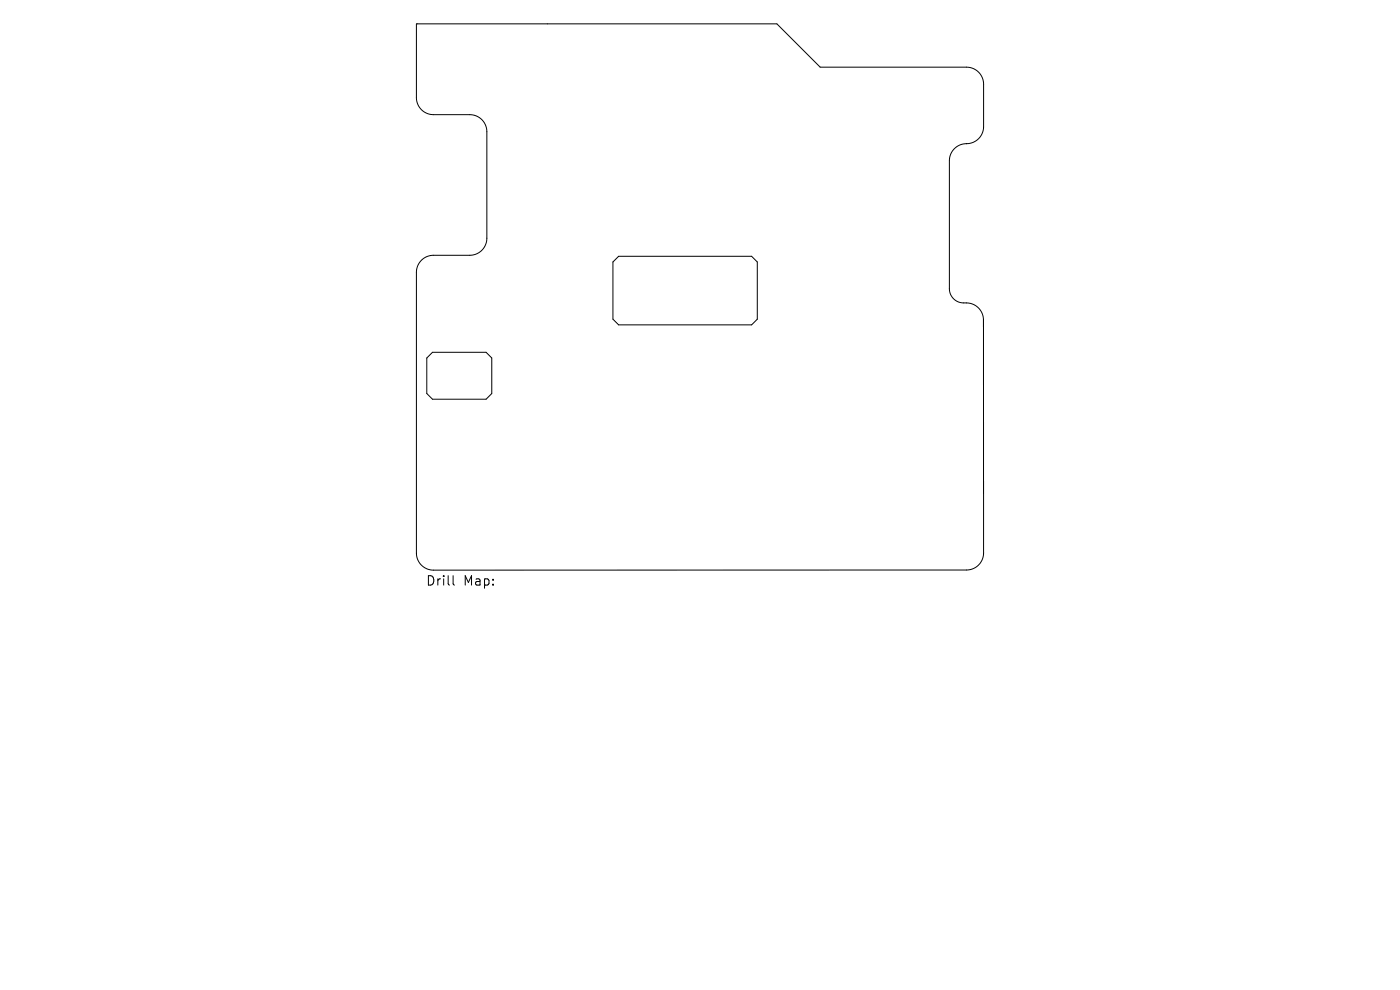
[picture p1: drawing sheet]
<svg xmlns="http://www.w3.org/2000/svg" width="297mm" height="210mm" viewBox="0 0 297 210" stroke-linecap="round" stroke-linejoin="round" font-family="sans-serif">
<defs><g id="words">
<g font-size="2.8">
<text x="90.3" y="124.5">Drill</text>
<text x="98.3" y="124.5">Map:</text>
</g>
</g></defs>
<path d="M88.3 5.1h76.5l9.2 9.1h31a3.6 3.6 0 0 1 3.7 3.7v9a3.8 3.8 0 0 1-4.3 3.6 3.6 3.6 0 0 0-3 3.6v27.1a3.2 3.2 0 0 0 3.9 3.1 3.6 3.6 0 0 1 3.3 3.6l.1 49.4a3.6 3.6 0 0 1-3.7 3.6h-113a3.6 3.6 0 0 1-3.7-3.6v-59.5a3.6 3.6 0 0 1 3.7-3.6h7.7a3.6 3.6 0 0 0 3.6-3.7v-22.6a3.6 3.6 0 0 0-3.6-3.6h-7.7a3.6 3.6 0 0 1-3.7-3.6zM205 30.5h.1M130 55.6l1.2-1.2h28.2l1.3 1.2v12.1l-1.3 1.2h-28.2l-1.2-1.2zM90.5 75.9l1.2-1.2h11.4l1.2 1.2v7.6l-1.2 1.2h-11.4l-1.2-1.2zM96.1 122.1v1.7l.3 .3" fill="none" stroke="#000" stroke-width=".21"/>
<use href="#words"/>
</svg>
